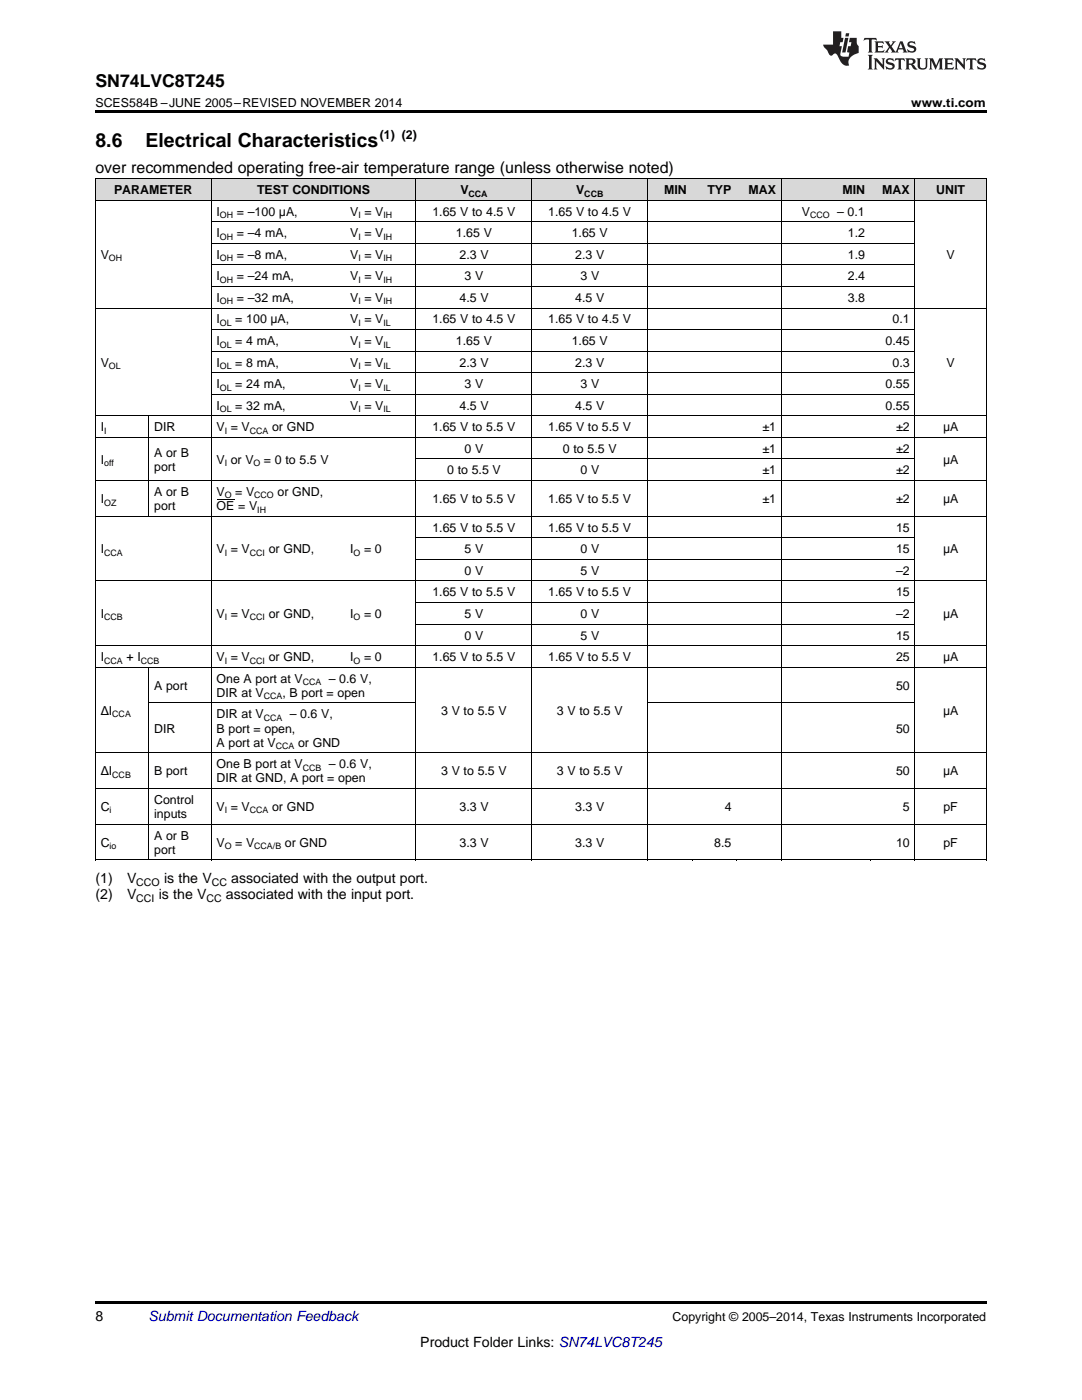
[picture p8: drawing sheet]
<svg xmlns="http://www.w3.org/2000/svg" width="216mm" height="279mm" viewBox="0 0 216 279" stroke-linecap="round" stroke-linejoin="round" font-family="sans-serif">
<defs><g id="words">
<g font-size="3.9">
<text x="19" y="29.3">8.6</text>
<text x="29.1" y="29.3">Electrical Characteristics</text>
</g>
<text font-size="3.5" x="19" y="17.3">SN74LVC8T245</text>
<text font-size="3.2" x="19" y="34.4">over recommended operating free-air temperature range (unless otherwise noted)</text>
<g font-size="2.8">
<text x="19" y="176.2">(1)</text>
<text x="19" y="179.4">(2)</text>
<text x="25.4" y="176.2">V</text>
<text x="25.4" y="179.4">V</text>
<text x="31.7" y="179.4">is the V</text>
<text x="32.7" y="176.2">is the V</text>
<text x="45.1" y="179.4">associated with the input port.</text>
<text x="46.1" y="176.2">associated with the output port.</text>
<text x="19" y="263.6">8</text>
<text x="83.9" y="268.9">Product Folder Links: SN74LVC8T245</text>
</g>
<text font-size="2.8" fill="#0000c8" x="29.6" y="263.6">Submit Documentation Feedback</text>
<g font-size="2.5">
<text x="19" y="21.4">SCES584B –JUNE 2005–REVISED NOVEMBER 2014</text>
<text x="181.8" y="21.4">www.ti.com</text>
<text x="75.8" y="27.7">(1) (2)</text>
<text x="22.8" y="38.7">PARAMETER</text>
<text x="51.3" y="38.7">TEST CONDITIONS</text>
<text x="91.9" y="38.7">V</text>
<text x="115" y="38.7">V</text>
<text x="132.5" y="38.7">MIN</text>
<text x="141.1" y="38.7">TYP</text>
<text x="149.4" y="38.7">MAX</text>
<text x="168.1" y="38.7">MIN</text>
<text x="176" y="38.7">MAX</text>
<text x="186.8" y="38.7">UNIT</text>
<text x="43.2" y="43">I</text>
<text x="43.2" y="47.3">I</text>
<text x="47.3" y="43">= –100 μA,</text>
<text x="47.3" y="47.3">= –4 mA,</text>
<text x="69.9" y="43">V = V</text>
<text x="69.9" y="47.3">V = V</text>
<text x="86.3" y="43">1.65 V to 4.5 V</text>
<text x="91" y="47.3">1.65 V</text>
<text x="109.4" y="43">1.65 V to 4.5 V</text>
<text x="114.1" y="47.3">1.65 V</text>
<text x="160" y="43">V</text>
<text x="167" y="43">– 0.1</text>
<text x="169.2" y="47.3">1.2</text>
<text x="20.1" y="51.6">V</text>
<text x="43.2" y="51.6">I</text>
<text x="47.3" y="51.6">= –8 mA,</text>
<text x="69.9" y="51.6">V = V</text>
<text x="91.7" y="51.6">2.3 V</text>
<text x="114.8" y="51.6">2.3 V</text>
<text x="169.2" y="51.6">1.9</text>
<text x="188.9" y="51.6">V</text>
<text x="43.2" y="56">I</text>
<text x="47.3" y="56">= –24 mA,</text>
<text x="69.9" y="56">V = V</text>
<text x="92.7" y="56">3 V</text>
<text x="115.8" y="56">3 V</text>
<text x="169.2" y="56">2.4</text>
<text x="43.2" y="60.3">I</text>
<text x="43.2" y="64.6">I</text>
<text x="47" y="64.6">= 100 μA,</text>
<text x="47.3" y="60.3">= –32 mA,</text>
<text x="69.9" y="60.3">V = V</text>
<text x="69.9" y="64.6">V = V</text>
<text x="86.3" y="64.6">1.65 V to 4.5 V</text>
<text x="91.7" y="60.3">4.5 V</text>
<text x="109.4" y="64.6">1.65 V to 4.5 V</text>
<text x="114.8" y="60.3">4.5 V</text>
<text x="169.2" y="60.3">3.8</text>
<text x="178.1" y="64.6">0.1</text>
<text x="43.2" y="68.9">I</text>
<text x="47" y="68.9">= 4 mA,</text>
<text x="69.9" y="68.9">V = V</text>
<text x="91" y="68.9">1.65 V</text>
<text x="114.1" y="68.9">1.65 V</text>
<text x="176.7" y="68.9">0.45</text>
<text x="20.1" y="73.2">V</text>
<text x="43.2" y="73.2">I</text>
<text x="43.2" y="77.5">I</text>
<text x="47" y="73.2">= 8 mA,</text>
<text x="47" y="77.5">= 24 mA,</text>
<text x="69.9" y="73.2">V = V</text>
<text x="69.9" y="77.5">V = V</text>
<text x="91.7" y="73.2">2.3 V</text>
<text x="92.7" y="77.5">3 V</text>
<text x="114.8" y="73.2">2.3 V</text>
<text x="115.8" y="77.5">3 V</text>
<text x="176.7" y="77.5">0.55</text>
<text x="178.1" y="73.2">0.3</text>
<text x="188.9" y="73.2">V</text>
<text x="43.2" y="81.8">I</text>
<text x="47" y="81.8">= 32 mA,</text>
<text x="69.9" y="81.8">V = V</text>
<text x="91.7" y="81.8">4.5 V</text>
<text x="114.8" y="81.8">4.5 V</text>
<text x="176.7" y="81.8">0.55</text>
<text x="20.1" y="86.1">I</text>
<text x="30.8" y="86.1">DIR</text>
<text x="43.2" y="86.1">V = V</text>
<text x="54.3" y="86.1">or GND</text>
<text x="86.3" y="86.1">1.65 V to 5.5 V</text>
<text x="109.4" y="86.1">1.65 V to 5.5 V</text>
<text x="152.1" y="86.1">±1</text>
<text x="178.8" y="86.1">±2</text>
<text x="188.2" y="86.1">μA</text>
<text x="20.1" y="92.5">I</text>
<text x="30.8" y="91.1">A or B</text>
<text x="30.8" y="93.9">port</text>
<text x="43.2" y="92.5">V or V</text>
<text x="52.7" y="92.5">= 0 to 5.5 V</text>
<text x="89.2" y="94.7">0 to 5.5 V</text>
<text x="92.7" y="90.4">0 V</text>
<text x="112.3" y="90.4">0 to 5.5 V</text>
<text x="115.8" y="94.7">0 V</text>
<text x="152.1" y="90.4">±1</text>
<text x="152.1" y="94.7">±1</text>
<text x="178.8" y="90.4">±2</text>
<text x="178.8" y="94.7">±2</text>
<text x="188.2" y="92.5">μA</text>
<text x="20.1" y="100.4">I</text>
<text x="30.8" y="99">A or B</text>
<text x="30.8" y="101.8">port</text>
<text x="43.2" y="99">V</text>
<text x="43.2" y="101.8">OE = V</text>
<text x="46.9" y="99">= V</text>
<text x="55.4" y="99">or GND,</text>
<text x="86.3" y="100.4">1.65 V to 5.5 V</text>
<text x="109.4" y="100.4">1.65 V to 5.5 V</text>
<text x="152.1" y="100.4">±1</text>
<text x="178.8" y="100.4">±2</text>
<text x="188.2" y="100.4">μA</text>
<text x="86.3" y="106.1">1.65 V to 5.5 V</text>
<text x="109.4" y="106.1">1.65 V to 5.5 V</text>
<text x="178.8" y="106.1">15</text>
<text x="20.1" y="110.4">I</text>
<text x="43.2" y="110.4">V = V</text>
<text x="53.6" y="110.4">or GND,</text>
<text x="69.9" y="110.4">I</text>
<text x="72.6" y="110.4">= 0</text>
<text x="92.7" y="110.4">5 V</text>
<text x="115.8" y="110.4">0 V</text>
<text x="178.8" y="110.4">15</text>
<text x="188.2" y="110.4">μA</text>
<text x="86.3" y="119">1.65 V to 5.5 V</text>
<text x="92.7" y="114.7">0 V</text>
<text x="109.4" y="119">1.65 V to 5.5 V</text>
<text x="115.8" y="114.7">5 V</text>
<text x="178.8" y="114.7">–2</text>
<text x="178.8" y="119">15</text>
<text x="20.1" y="123.3">I</text>
<text x="43.2" y="123.3">V = V</text>
<text x="53.6" y="123.3">or GND,</text>
<text x="69.9" y="123.3">I</text>
<text x="72.6" y="123.3">= 0</text>
<text x="92.7" y="123.3">5 V</text>
<text x="115.8" y="123.3">0 V</text>
<text x="178.8" y="123.3">–2</text>
<text x="188.2" y="123.3">μA</text>
<text x="20.1" y="131.9">I</text>
<text x="25.2" y="131.9">+ I</text>
<text x="43.2" y="131.9">V = V</text>
<text x="53.6" y="131.9">or GND,</text>
<text x="69.9" y="131.9">I</text>
<text x="72.6" y="131.9">= 0</text>
<text x="86.3" y="131.9">1.65 V to 5.5 V</text>
<text x="92.7" y="127.6">0 V</text>
<text x="109.4" y="131.9">1.65 V to 5.5 V</text>
<text x="115.8" y="127.6">5 V</text>
<text x="178.8" y="127.6">15</text>
<text x="178.8" y="131.9">25</text>
<text x="188.2" y="131.9">μA</text>
<text x="30.8" y="137.7">A port</text>
<text x="43.2" y="136.2">One A port at V</text>
<text x="65.6" y="136.2">– 0.6 V,</text>
<text x="178.8" y="137.7">50</text>
<text x="20.1" y="142.6">ΔI</text>
<text x="43.2" y="139.1">DIR at V</text>
<text x="43.2" y="143.4">DIR at V</text>
<text x="56.4" y="139.1">, B port = open</text>
<text x="57.8" y="143.4">– 0.6 V,</text>
<text x="88" y="142.6">3 V to 5.5 V</text>
<text x="111.1" y="142.6">3 V to 5.5 V</text>
<text x="188.2" y="142.6">μA</text>
<text x="30.8" y="146.2">DIR</text>
<text x="43.2" y="146.2">B port = open,</text>
<text x="43.2" y="149">A port at V</text>
<text x="59.5" y="149">or GND</text>
<text x="178.8" y="146.2">50</text>
<text x="20.1" y="154.7">ΔI</text>
<text x="30.8" y="154.7">B port</text>
<text x="43.2" y="153.3">One B port at V</text>
<text x="65.6" y="153.3">– 0.6 V,</text>
<text x="88" y="154.7">3 V to 5.5 V</text>
<text x="111.1" y="154.7">3 V to 5.5 V</text>
<text x="178.8" y="154.7">50</text>
<text x="188.2" y="154.7">μA</text>
<text x="20.1" y="161.9">C</text>
<text x="30.8" y="160.4">Control</text>
<text x="43.2" y="156.1">DIR at GND, A port = open</text>
<text x="43.2" y="161.9">V = V</text>
<text x="54.3" y="161.9">or GND</text>
<text x="91.7" y="161.9">3.3 V</text>
<text x="114.8" y="161.9">3.3 V</text>
<text x="144.6" y="161.9">4</text>
<text x="180.2" y="161.9">5</text>
<text x="188.2" y="161.9">pF</text>
<text x="30.8" y="163.3">inputs</text>
<text x="30.8" y="167.6">A or B</text>
<text x="20.1" y="169">C</text>
<text x="30.8" y="170.4">port</text>
<text x="43.2" y="169">V</text>
<text x="46.9" y="169">= V</text>
<text x="56.8" y="169">or GND</text>
<text x="91.7" y="169">3.3 V</text>
<text x="114.8" y="169">3.3 V</text>
<text x="142.5" y="169">8.5</text>
<text x="178.8" y="169">10</text>
<text x="188.2" y="169">pF</text>
<text x="134.2" y="263.6">Copyright © 2005–2014, Texas Instruments Incorporated</text>
</g>
<g font-size="2.1">
<text x="27.2" y="176.8">CCO</text>
<text x="27.2" y="180">CCI</text>
<text x="41.2" y="180">CC</text>
<text x="42.3" y="176.8">CC</text>
</g>
<g font-size="1.8">
<text x="93.5" y="39.2">CCA</text>
<text x="116.6" y="39.2">CCB</text>
<text x="43.9" y="43.5">OH</text>
<text x="43.9" y="47.8">OH</text>
<text x="71.5" y="43.5">I</text>
<text x="71.5" y="47.8">I</text>
<text x="76.5" y="43.5">IH</text>
<text x="76.5" y="47.8">IH</text>
<text x="161.6" y="43.5">CCO</text>
<text x="21.7" y="52.1">OH</text>
<text x="43.9" y="52.1">OH</text>
<text x="71.5" y="52.1">I</text>
<text x="76.5" y="52.1">IH</text>
<text x="43.9" y="56.4">OH</text>
<text x="71.5" y="56.4">I</text>
<text x="76.5" y="56.4">IH</text>
<text x="43.9" y="60.7">OH</text>
<text x="43.9" y="65.1">OL</text>
<text x="71.5" y="60.7">I</text>
<text x="71.5" y="65.1">I</text>
<text x="76.5" y="60.7">IH</text>
<text x="76.5" y="65.1">IL</text>
<text x="43.9" y="69.4">OL</text>
<text x="71.5" y="69.4">I</text>
<text x="76.5" y="69.4">IL</text>
<text x="21.7" y="73.7">OL</text>
<text x="43.9" y="73.7">OL</text>
<text x="43.9" y="78">OL</text>
<text x="71.5" y="73.7">I</text>
<text x="71.5" y="78">I</text>
<text x="76.5" y="73.7">IL</text>
<text x="76.5" y="78">IL</text>
<text x="43.9" y="82.3">OL</text>
<text x="71.5" y="82.3">I</text>
<text x="76.5" y="82.3">IL</text>
<text x="20.8" y="86.6">I</text>
<text x="44.8" y="86.6">I</text>
<text x="49.8" y="86.6">CCA</text>
<text x="20.8" y="93">off</text>
<text x="44.8" y="93">I</text>
<text x="50.6" y="93">O</text>
<text x="20.8" y="100.9">OZ</text>
<text x="44.8" y="99.5">O</text>
<text x="50.7" y="99.5">CCO</text>
<text x="51.3" y="102.3">IH</text>
<text x="20.8" y="110.9">CCA</text>
<text x="44.8" y="110.9">I</text>
<text x="49.8" y="110.9">CCI</text>
<text x="70.6" y="110.9">O</text>
<text x="20.8" y="123.8">CCB</text>
<text x="44.8" y="123.8">I</text>
<text x="49.8" y="123.8">CCI</text>
<text x="70.6" y="123.8">O</text>
<text x="20.8" y="132.4">CCA</text>
<text x="28.1" y="132.4">CCB</text>
<text x="44.8" y="132.4">I</text>
<text x="49.8" y="132.4">CCI</text>
<text x="60.4" y="136.7">CCA</text>
<text x="70.6" y="132.4">O</text>
<text x="22.4" y="143.1">CCA</text>
<text x="52.6" y="139.6">CCA</text>
<text x="52.6" y="143.9">CCA</text>
<text x="55" y="149.5">CCA</text>
<text x="22.4" y="155.2">CCB</text>
<text x="60.4" y="153.8">CCB</text>
<text x="21.9" y="162.3">i</text>
<text x="44.8" y="162.3">I</text>
<text x="49.8" y="162.3">CCA</text>
<text x="21.9" y="169.5">io</text>
<text x="44.8" y="169.5">O</text>
<text x="50.7" y="169.5">CCA/B</text>
</g>
</g></defs>
<g fill="#d8d8d8">
<path d="M19 35.7h10.7v4.3h-10.7z"/>
<path d="M29.7 35.7h12.5v4.3h-12.5z"/>
<path d="M42.2 35.7h26.6v4.3h-26.6z"/>
<path d="M68.8 35.7h14.2v4.3h-14.2z"/>
<path d="M83 35.7h23.2v4.3h-23.2z"/>
<path d="M106.2 35.7h23.1v4.3h-23.1z"/>
<path d="M129.3 35.7h8.8v4.3h-8.8z"/>
<path d="M138.1 35.7h8.9v4.3h-8.9z"/>
<path d="M147 35.7h8.9v4.3h-8.9z"/>
<path d="M155.9 35.7h17.8v4.3h-17.8z"/>
<path d="M173.7 35.7h8.9v4.3h-8.9z"/>
<path d="M182.6 35.7h14.2v4.3h-14.2z"/>
</g>
<g fill="#000">
<path d="M19 22h177.8v.5h-177.8zM19 171.6l.2 .1zM42.1 171.6l.1 .1zM82.9 171.6l.1 .1zM106 171.6l.2 .1zM129.2 171.6l.1 .1zM138 171.6l.1 .1zM146.9 171.6l.1 .1zM155.8 171.6l.1 .1zM173.6 171.6l.1 .1zM182.5 171.6l.1 .1zM196.7 171.6l.1 .1z"/>
<path d="M19 259.7h177.8v.5h-177.8z"/>
</g>
<g fill="none" stroke="#000" stroke-width=".2">
<path d="M19 35.6l177.8 .1v136M19 40h177.8M19.1 35.7v136M42.1 35.7v136M83 35.7v136M106.1 35.7v136M129.2 35.7v136M155.9 35.7v136M182.5 35.7v136M42.2 57.2h140.4M42.2 52.9h140.4M42.2 48.6h140.4"/>
<path d="M42.2 44.3h140.4M19 61.5h177.8M42.2 78.7h140.4M42.2 74.4h140.4M42.2 70.1h140.4M42.2 65.8h140.4M19 95.9h177.8M19 87.3h177.8M19 83h177.8M29.7 83v20.1M83 91.6h99.6M19 115.9h177.8"/>
<path d="M19 103h177.8M83 111.6h99.6M83 107.3h99.6M19 133.2h177.8M19 128.9h177.8M29.7 133.2v38.5M83 124.5h99.6M83 120.2h99.6M19 157.4h177.8M19 150.2h177.8M29.7 140.3h53.3M129.3 140.3h53.3"/>
<path d="M19 171.6h177.8M19 164.5h177.8"/>
</g>
<g fill="#231f20">
<path d="M172.5 7.6l-.1 .5 .4-.2h.6v.1v2.1l-.2 .4h.9l-.2-.4v-2.1l.1-.1h.5l.5 .2-.2-.5zM174.5 8.3l.2 .3v1.5l-.2 .4h1.8l.2-.6a1.04 1.04 0 0 1-1.3 .2v-.7h.6l.3 .2v-.6l-.3 .2h-.6v-.6l.8-.1 .4 .3-.2-.5zM176.5 8.3l.9 1.1-.9 1.1h.8l-.2-.2 .4-.7 .5 .7-.2 .2h1.5l-.2-.2 .2-.4h.9l.1 .4-.2 .2h1l-.3-.3-.7-1.9h-.5l-.9 2-.8-1 .9-1h-.8l.1 .3-.4 .5-.3-.6 .1-.2zM179.7 8.6l.4 1h-.7zM181.3 8.4a.63 .63 0 0 0-.2 .7 .63 .63 0 0 0 .6 .4l.6 .2 .1 .2a.75 .75 0 0 1-.7 .4 .75 .75 0 0 1-.6-.5l.1 .7 .1-.1a1.11 1.11 0 0 0 1.5-.6 1.13 1.13 0 0 0-1.2-.8l-.1-.4a1.04 1.04 0 0 1 1.2 .2l-.2-.5-.2 .1-.4-.2zM173.2 10.9l.2 .4v2.2l-.2 .4h1l-.3-.4v-2.2l.3-.4zM174.3 11.6l.3 .4v1.5l-.3 .4h.8l-.2-.4v-1.3l1.5 1.7v-1.9l.2-.4h-.7l.2 .4v.9l-1.1-1.3zM177 11.8a.62 .62 0 0 0-.2 .7 .62 .62 0 0 0 .6 .4l.6 .1 .1 .3a.76 .76 0 0 1-.7 .3 .76 .76 0 0 1-.7-.4l.2 .7 .1-.1a1.11 1.11 0 0 0 1.5-.6 1.13 1.13 0 0 0-1.2-.8l-.1-.4a1.04 1.04 0 0 1 1.2 .2l-.2-.6-.2 .1-.5-.1zM178.7 11.6l-.2 .6a.61 .61 0 0 1 .8-.3v1.6l-.2 .4h.9l-.2-.4v-1.6a.63 .63 0 0 1 .7 .3l-.1-.6zM180.6 11.6l.3 .4v1.5l-.3 .4h1l-.2-.2-.1-.8 .6 .2a.76 .76 0 0 0 1.2 .7l-1-1a.58 .58 0 0 0 .6-.5 .58 .58 0 0 0-.5-.6zM181.4 11.9h.1a.45 .45 0 0 1 .5 .1 .45 .45 0 0 1 .1 .5l-.8 .2zM182.9 11.6l.2 .2a2.17 2.17 0 0 0 .3 1.9 .99 .99 0 0 0 1.6-.6v-1.1l.2-.4h-.7l.2 .2a1.92 1.92 0 0 1-.2 1.8 .6 .6 0 0 1-.9-.5v-1.1l.2-.4zM185.4 11.6l.2 .4v1.5l-.2 .4h.7l-.2-.4v-1.4l.8 1.8 .8-1.8v1.4l-.2 .4h.9l-.2-.4v-1.5l.2-.4h-.8l-.6 1.5-.6-1.5zM188.4 11.6l.2 .4v1.5l-.2 .4h1.8l.1-.6a1.04 1.04 0 0 1-1.2 .1v-.6h.5l.4 .2v-.6l-.4 .2h-.5v-.7h.8l.3 .3-.1-.6zM190.5 11.6l.2 .4v1.5l-.2 .4h.7l-.2-.4v-1.3l1.5 1.7v-1.9l.2-.4h-.7l.2 .4v.9l-1.1-1.3zM192.9 11.6l-.1 .6a.61 .61 0 0 1 .7-.3l.1 1.6-.3 .4h1l-.3-.4 .1-1.6a.63 .63 0 0 1 .7 .3l-.1-.6zM195.2 11.8a.62 .62 0 0 0-.2 .7 .62 .62 0 0 0 .6 .4l.6 .1 .1 .3a.76 .76 0 0 1-.7 .3 .76 .76 0 0 1-.6-.4l.1 .7 .1-.1a1.11 1.11 0 0 0 1.6-.6 1.13 1.13 0 0 0-1.3-.8l-.1-.4a1.04 1.04 0 0 1 1.2 .2l-.1-.6-.2 .1-.5-.1z"/>
<path d="M166.2 6.3v2.6h-1.9v.4l.8 .9a.91 .91 0 0 0 1 .8 .56 .56 0 0 1 .5-.3 .56 .56 0 0 1 .5 .3l.4 .8a1.53 1.53 0 0 0 1.9 1.2 1.54 1.54 0 0 1 1-2.1l.9-.3v-1.4a1.52 1.52 0 0 1-.4-1.6h-1.3l-.2 .8h.5l-.2 .8h-.5l-.1 1v.2l.4 .1-.2 .8a1.93 1.93 0 0 1-1.6-.3l.3-1.8h-.5l.2-.8h.4l.2-.8h-.4v-1.3zM168.6 7.6l-.6 2.9h.7l.6-2.9zM168.8 6.6l-.1 .7h.6l.2-.7z"/>
</g>
<path d="M43.2 99.7h3.6" fill="none" stroke="#000" stroke-width=".2"/>
<use href="#words"/>
</svg>
